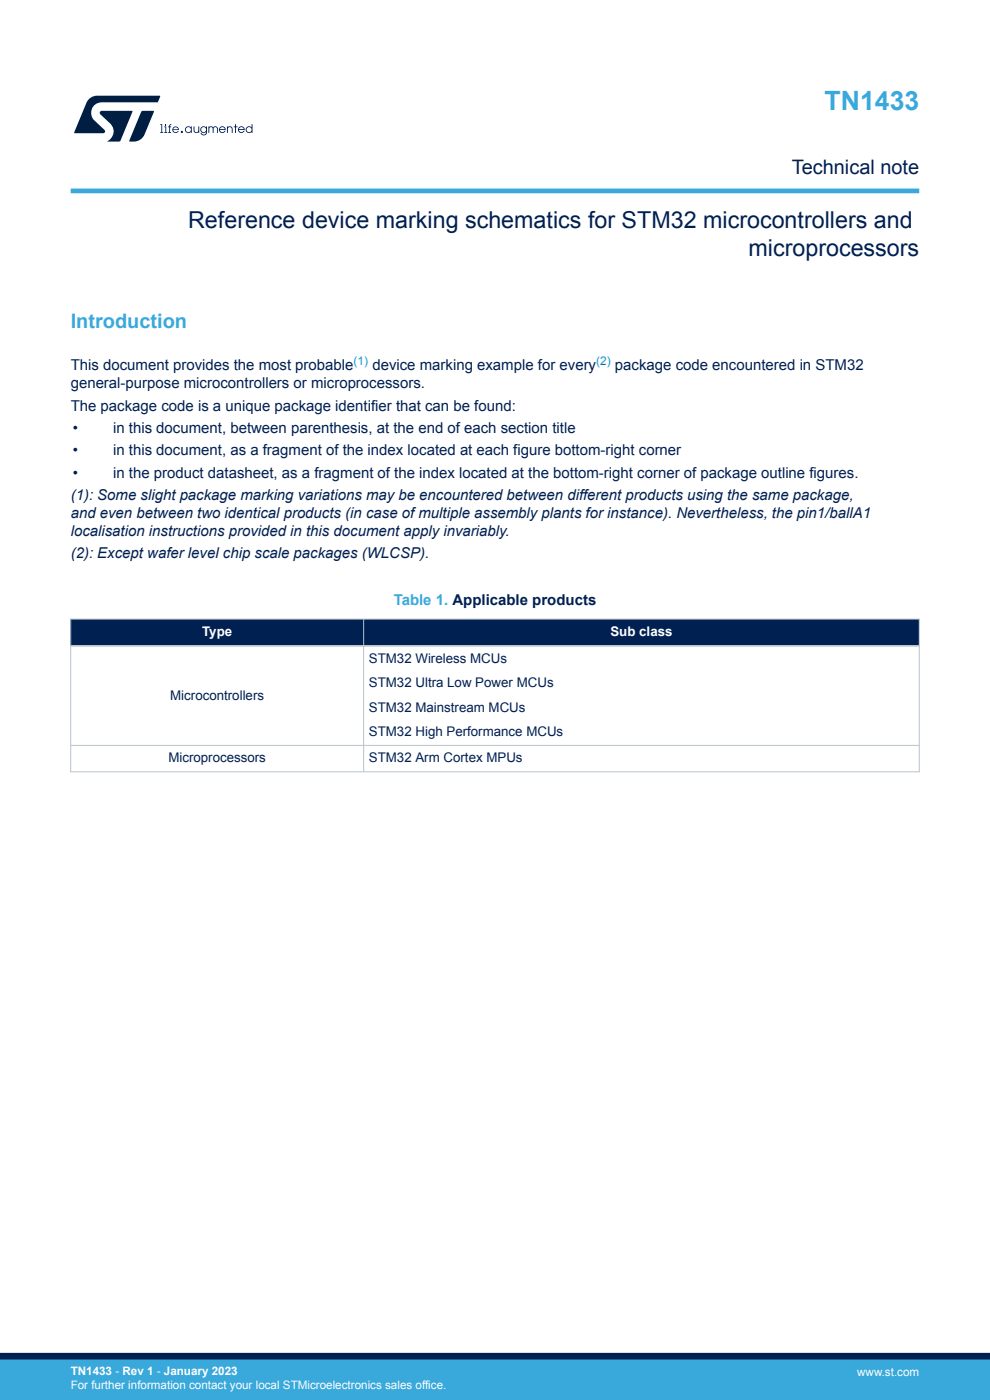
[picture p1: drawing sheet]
<svg xmlns="http://www.w3.org/2000/svg" width="210mm" height="297mm" viewBox="0 0 210 297" stroke-linecap="round" stroke-linejoin="round" font-family="sans-serif">
<defs><g id="words">
<text font-size="5.6" fill="#39a9dc" x="174.9" y="23.4">TN1433</text>
<g font-size="4.9" fill="#002052">
<text x="39.9" y="48.4">Reference device marking schematics for STM32 microcontrollers and</text>
<text x="158.8" y="54.3">microprocessors</text>
</g>
<text font-size="4.2" fill="#002052" x="167.9" y="36.8">Technical note</text>
<text font-size="4.2" fill="#39a9dc" x="15" y="69.6">Introduction</text>
<g font-size="3.2" fill="#002052">
<text x="15" y="82.4">general-purpose microcontrollers or microprocessors.</text>
<text x="15" y="78.5">This document provides the most probable</text>
<text x="79" y="78.5">device marking example for every</text>
<text x="130.4" y="78.5">package code encountered in STM32</text>
<text x="15" y="87.1">The package code is a unique package identifier that can be found:</text>
<text x="15.4" y="91.8">•</text>
<text x="24" y="91.8">in this document, between parenthesis, at the end of each section title</text>
<text x="15.4" y="96.6">•</text>
<text x="15.4" y="101.3">•</text>
<text x="24" y="96.6">in this document, as a fragment of the index located at each figure bottom-right corner</text>
<text x="24" y="101.3">in the product datasheet, as a fragment of the index located at the bottom-right corner of package outline figures.</text>
<text x="15" y="106.1">(1): Some slight package marking variations may be encountered between different products using the same package,</text>
<text x="15" y="109.9">and even between two identical products (in case of multiple assembly plants for instance). Nevertheless, the pin1/ballA1</text>
<text x="15" y="113.7">localisation instructions provided in this document apply invariably.</text>
<text x="15" y="118.4">(2): Except wafer level chip scale packages (WLCSP).</text>
</g>
<text font-size="3.2" fill="#39a9dc" x="83.5" y="128.4">Table 1. Applicable products</text>
<g font-size="2.8" fill="#fff">
<text x="42.9" y="135">Type</text>
<text x="129.5" y="135">Sub class</text>
</g>
<g font-size="2.8" fill="#002052">
<text x="78.2" y="140.7">STM32 Wireless MCUs</text>
<text x="36.1" y="148.4">Microcontrollers</text>
<text x="78.2" y="145.8">STM32 Ultra Low Power MCUs</text>
<text x="78.2" y="151">STM32 Mainstream MCUs</text>
<text x="35.7" y="161.7">Microprocessors</text>
<text x="78.2" y="156.1">STM32 High Performance MCUs</text>
<text x="78.2" y="161.7">STM32 Arm Cortex MPUs</text>
</g>
<g font-size="2.5" fill="#1f81af">
<text x="75" y="77.5">(1)</text>
<text x="126.5" y="77.5">(2)</text>
</g>
<g font-size="2.5" fill="#fff">
<text x="15" y="291.6">TN1433 - Rev 1 - January 2023</text>
<text x="181.8" y="291.9">www.st.com</text>
<text x="15" y="294.6">For further information contact your local STMicroelectronics sales office.</text>
</g>
</g></defs>
<g fill="#002052">
<path d="M15 131.3h180v5.7h-180z" fill-rule="evenodd"/>
<path d="M15 131.3h180v5.7h-180z" fill-rule="evenodd"/>
</g>
<path d="M14.9 131.3h180.2M15 131.2v32.6M77.1 131.2v32.6M195 131.2v32.6M14.9 158.1h180.2M14.9 163.7h180.2" fill="none" stroke="#b9c4ca" stroke-width=".21"/>
<path d="M14.9 137h180.2" fill="none" stroke="#b9c4ca" stroke-width=".35"/>
<path d="M15 40.5h180" fill="none" stroke="#39a9dc" stroke-width="1"/>
<g fill="#001e41">
<path d="M18.9 21a2.45 2.45 0 0 1 1.7-.7h13.2l.2 .1-.6 1.3h-11.7a2.24 2.24 0 0 0-2.2 1.3 2.24 2.24 0 0 0 .4 2.5l2.2 2 .2 .3-.2 .4h-6.3l2.6-6.4z"/>
<path d="M30 23.6l2.5-.1 .2 .1-2 4.9a2.6 2.6 0 0 1-3.3 1.4z"/>
<path d="M21.4 23.6l6.6-.1 .1 .2-2.6 6.2-2.8 .1a2.37 2.37 0 0 0 .7-3.8l-2.1-1.9-.1-.3z"/>
<path d="M41.1 26.8h.1v.8a.42 .42 0 0 0 .5 .5 .42 .42 0 0 0 .4-.6v-.7h.2v1.4h-.2v-.2a.57 .57 0 0 1-.7 .2 .57 .57 0 0 1-.3-.6z"/>
<path d="M44.2 26.8h.2v.2l.5-.2 .3 .2 .5-.2a.54 .54 0 0 1 .5 .6v.8h-.2v-.8a.37 .37 0 0 0-.3-.4 .37 .37 0 0 0-.4 .4v.8h-.2v-.8a.37 .37 0 0 0-.3-.4 .37 .37 0 0 0-.4 .4v.8h-.2z"/>
<path d="M48.1 26.8h.2v.2a.59 .59 0 0 1 .7-.2 .59 .59 0 0 1 .4 .6v.8h-.2v-.8a.42 .42 0 0 0-.5-.4 .42 .42 0 0 0-.4 .4v.8h-.2z"/>
<path d="M49.9 26.3h.1v.5h.4v.2h-.4v1.2h-.1v-1.2h-.3v-.2h.3z"/>
<path d="M35 26.3h.2v.3h-.2z"/>
<path d="M34 26.3h.4v1.7h.2v.2h-.6v-.2h.2v-1.5h-.2z"/>
<path d="M34.9 26.8h.4v1.2h.2v.2h-.6v-.2h.2v-1h-.2z"/>
<path d="M36 26.4l.3-.1-.2 .5h.2v.2h-.2v1h.2v.2h-.6v-.2h.2v-1h-.2v-.2h.2z"/>
<path d="M39.4 27.5a.55 .55 0 0 1 1.1 0 .55 .55 0 0 1-1.1 0zM39.4 27a.72 .72 0 0 0 .1 1 .72 .72 0 0 0 1 0v.2h.2v-1.4h-.2v.2l-.5-.2z"/>
<path d="M42.7 27.5a.54 .54 0 0 1 1 0 .54 .54 0 0 1-1 0zM42.7 27a.71 .71 0 0 0 0 1 .71 .71 0 0 0 1 0 .51 .51 0 0 1-.4 .5 .51 .51 0 0 1-.6-.3h-.2a.7 .7 0 0 0 .8 .5 .7 .7 0 0 0 .6-.7v-1.2h-.2v.2l-.5-.2z"/>
<path d="M46.8 27.2a.52 .52 0 0 1 .5-.2 .52 .52 0 0 1 .4 .4h-1.1zM46.7 27a.72 .72 0 0 0 .1 1.1 .72 .72 0 0 0 1-.4h-.2a.52 .52 0 0 1-.5 .3 .52 .52 0 0 1-.5-.4h1.3a.72 .72 0 0 0-.4-.7 .72 .72 0 0 0-.8 .1z"/>
<path d="M50.8 27.2a.52 .52 0 0 1 .5-.2 .52 .52 0 0 1 .4 .4h-1zM50.7 27a.72 .72 0 0 0 .1 1.1 .72 .72 0 0 0 1.1-.4h-.2a.52 .52 0 0 1-.6 .3 .52 .52 0 0 1-.4-.4h1.2a.72 .72 0 0 0-.4-.7 .72 .72 0 0 0-.8 .1z"/>
<path d="M52.3 27.5a.55 .55 0 0 1 1.1 0 .55 .55 0 0 1-1.1 0zM52.3 27a.72 .72 0 0 0 0 1 .72 .72 0 0 0 1.1 0v.2h.2v-1.9h-.2v.7l-.6-.2z"/>
<path d="M36.8 27.2a.52 .52 0 0 1 .6-.2 .52 .52 0 0 1 .4 .4h-1.1zM36.8 27a.7 .7 0 0 0 .1 1.1 .7 .7 0 0 0 1-.3l-.3 .1a.52 .52 0 0 1-.9-.3l1.3-.1a.7 .7 0 0 0-.5-.6 .7 .7 0 0 0-.7 .1z"/>
<circle cx="38.6" cy="28" r=".24"/>
</g>
<g fill="#39a9dc">
<path d="M0 288.4h210v8.6h-210z" fill-rule="evenodd"/>
<path d="M-.1 288.4h210.2v6.9h-210.2z" fill-rule="evenodd"/>
</g>
<path d="M0 287.7h210" fill="none" stroke="#002052" stroke-width="1.4"/>
<use href="#words"/>
</svg>
